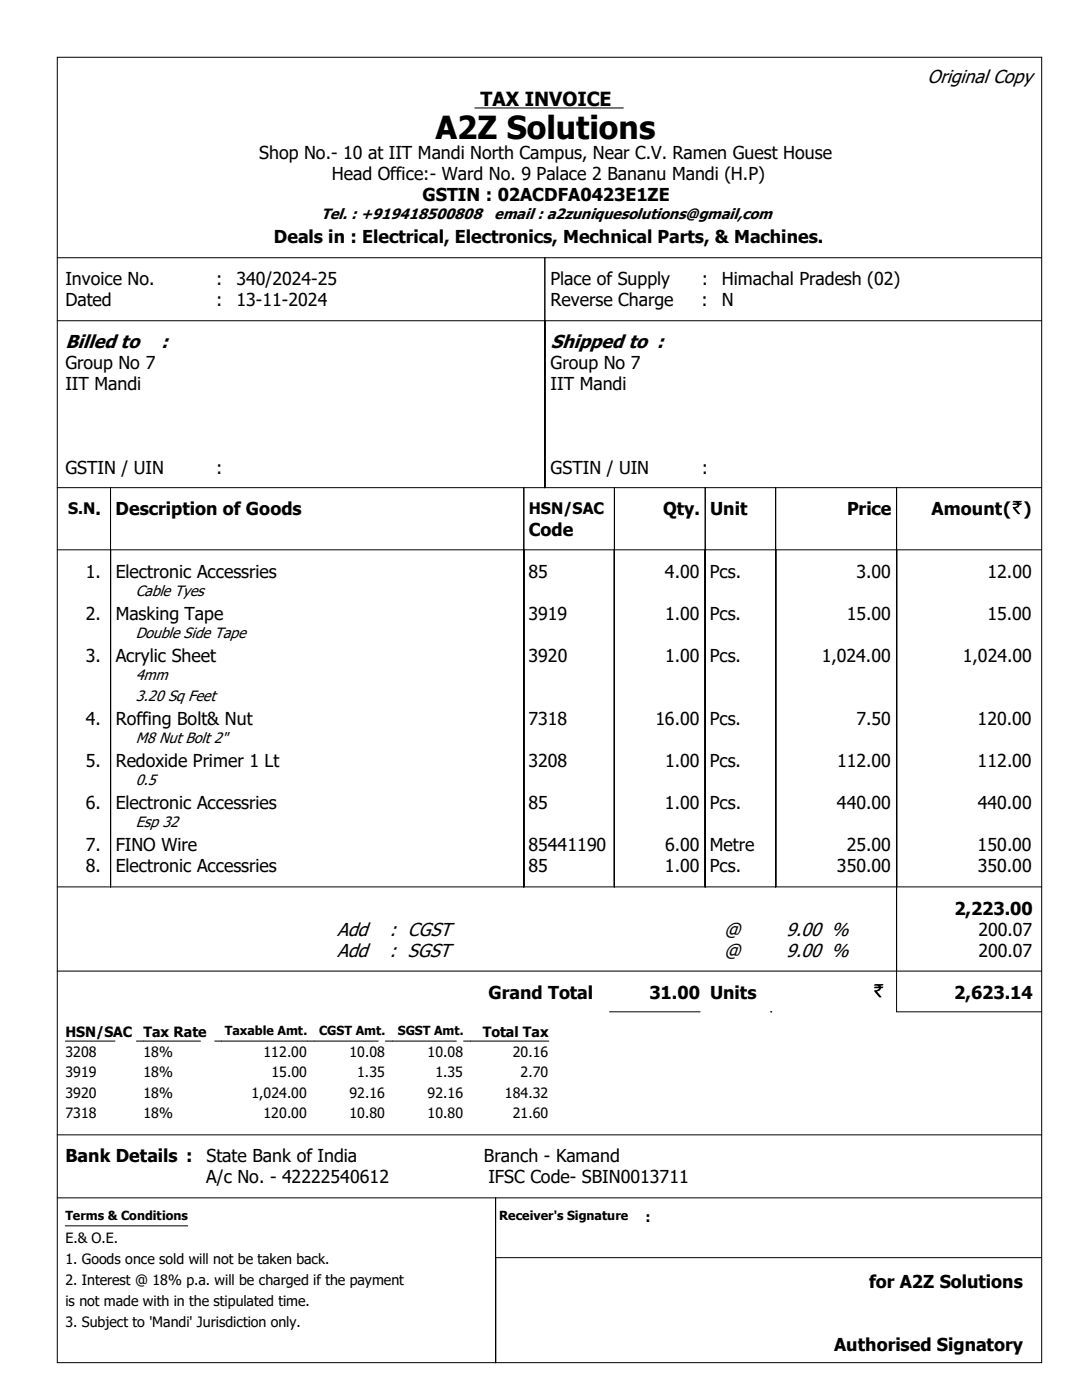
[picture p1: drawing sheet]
<svg xmlns="http://www.w3.org/2000/svg" width="216mm" height="279mm" viewBox="0 0 216 279" stroke-linecap="round" stroke-linejoin="round" font-family="sans-serif">
<defs><g id="words">
<text font-size="6.3" x="86.9" y="27.8">A2Z Solutions</text>
<text font-size="3.9" x="95.9" y="21.1">TAX INVOICE</text>
<g font-size="3.8">
<text x="185.1" y="16.6">Original Copy</text>
<text x="13" y="69.5">Billed to</text>
<text x="32.1" y="69.5">:</text>
<text x="109.9" y="69.5">Shipped to :</text>
<text x="67.3" y="186.7">Add</text>
<text x="67.3" y="190.9">Add</text>
<text x="77.7" y="186.7">: CGST</text>
<text x="77.7" y="190.9">: SGST</text>
<text x="144.4" y="186.7">@</text>
<text x="144.4" y="190.9">@</text>
<text x="156.9" y="186.7">9.00 %</text>
<text x="156.9" y="190.9">9.00 %</text>
</g>
<g font-size="3.5">
<text x="51.7" y="31.8">Shop No.- 10 at IIT Mandi North Campus, Near C.V. Ramen Guest House</text>
<text x="66.2" y="36">Head Office:- Ward No. 9 Palace 2 Bananu Mandi (H.P)</text>
<text x="84.3" y="40.2">GSTIN : 02ACDFA0423E1ZE</text>
<text x="54.7" y="48.6">Deals in : Electrical, Electronics, Mechnical Parts, &amp; Machines.</text>
<text x="13" y="56.9">Invoice No.</text>
<text x="43.2" y="56.9">:</text>
<text x="47.2" y="56.9">340/2024-25</text>
<text x="109.8" y="56.9">Place of Supply</text>
<text x="140" y="56.9">:</text>
<text x="144" y="56.9">Himachal Pradesh (02)</text>
<text x="13" y="61.1">Dated</text>
<text x="43.1" y="61.1">:</text>
<text x="47.2" y="61.1">13-11-2024</text>
<text x="109.9" y="61.1">Reverse Charge</text>
<text x="140" y="61.1">:</text>
<text x="144.1" y="61.1">N</text>
<text x="13" y="73.7">Group No 7</text>
<text x="13" y="77.9">IIT Mandi</text>
<text x="109.9" y="73.7">Group No 7</text>
<text x="109.9" y="77.9">IIT Mandi</text>
<text x="13" y="94.7">GSTIN / UIN</text>
<text x="43.2" y="94.7">:</text>
<text x="109.9" y="94.7">GSTIN / UIN</text>
<text x="140" y="94.7">:</text>
<text x="23.1" y="102.9">Description of Goods</text>
<text x="105.5" y="107.1">Code</text>
<text x="132.3" y="102.9">Qty. Unit</text>
<text x="169" y="102.9">Price</text>
<text x="185.9" y="102.9">Amount( )</text>
<text x="17.1" y="115.4">1.</text>
<text x="23.1" y="115.4">Electronic Accessries</text>
<text x="105.5" y="115.4">85</text>
<text x="132.7" y="115.4">4.00 Pcs.</text>
<text x="170.9" y="115.4">3.00</text>
<text x="197.1" y="115.4">12.00</text>
<text x="17.1" y="123.8">2.</text>
<text x="23.1" y="123.8">Masking Tape</text>
<text x="105.5" y="123.8">3919</text>
<text x="132.7" y="123.8">1.00 Pcs.</text>
<text x="169" y="123.8">15.00</text>
<text x="197.1" y="123.8">15.00</text>
<text x="17.1" y="132.2">3.</text>
<text x="23.1" y="132.2">Acrylic Sheet</text>
<text x="105.5" y="132.2">3920</text>
<text x="132.7" y="132.2">1.00 Pcs.</text>
<text x="164" y="132.2">1,024.00</text>
<text x="192.1" y="132.2">1,024.00</text>
<text x="17.1" y="144.8">4.</text>
<text x="23.1" y="144.8">Roffing Bolt&amp; Nut</text>
<text x="105.5" y="144.8">7318</text>
<text x="130.8" y="144.8">16.00 Pcs.</text>
<text x="170.9" y="144.8">7.50</text>
<text x="195.1" y="144.8">120.00</text>
<text x="17.1" y="153.2">5.</text>
<text x="23.1" y="153.2">Redoxide Primer 1 Lt</text>
<text x="105.5" y="153.2">3208</text>
<text x="132.7" y="153.2">1.00 Pcs.</text>
<text x="167" y="153.2">112.00</text>
<text x="195.1" y="153.2">112.00</text>
<text x="17.1" y="161.5">6.</text>
<text x="23.1" y="161.5">Electronic Accessries</text>
<text x="105.5" y="161.5">85</text>
<text x="132.7" y="161.5">1.00 Pcs.</text>
<text x="167" y="161.5">440.00</text>
<text x="195.1" y="161.5">440.00</text>
<text x="17.1" y="169.9">7.</text>
<text x="23.1" y="169.9">FINO Wire</text>
<text x="105.5" y="169.9">85441190</text>
<text x="132.7" y="169.9">6.00 Metre</text>
<text x="169" y="169.9">25.00</text>
<text x="195.1" y="169.9">150.00</text>
<text x="17.1" y="174.1">8.</text>
<text x="23.1" y="174.1">Electronic Accessries</text>
<text x="105.5" y="174.1">85</text>
<text x="132.7" y="174.1">1.00 Pcs.</text>
<text x="167" y="174.1">350.00</text>
<text x="195.1" y="174.1">350.00</text>
<text x="190.4" y="182.5">2,223.00</text>
<text x="195.3" y="186.7">200.07</text>
<text x="195.3" y="190.9">200.07</text>
<text x="97.5" y="199.3">Grand Total</text>
<text x="129.6" y="199.3">31.00 Units</text>
<text x="190.4" y="199.3">2,623.14</text>
<text x="13" y="232">Bank Details :</text>
<text x="41.2" y="232">State Bank of India</text>
<text x="96.6" y="232">Branch - Kamand</text>
<text x="41.2" y="236.2">A/c No. - 42222540612</text>
<text x="97.4" y="236.2">IFSC Code- SBIN0013711</text>
<text x="173.4" y="257.1">for A2Z Solutions</text>
<text x="166.4" y="269.7">Authorised Signatory</text>
</g>
<g font-size="3.2">
<text x="13.6" y="102.5">S.N.</text>
<text x="105.5" y="102.5">HSN/SAC</text>
</g>
<g font-size="3">
<text x="64.1" y="43.6">Tel. : +919418500808</text>
<text x="98.6" y="43.6">email : a2zuniquesolutions@gmail,com</text>
<text x="27.1" y="118.9">Cable Tyes</text>
<text x="27.1" y="127.3">Double Side Tape</text>
<text x="27.1" y="135.7">4mm</text>
<text x="27.1" y="139.9">3.20 Sq Feet</text>
<text x="27.1" y="148.3">M8 Nut Bolt 2&quot;</text>
<text x="27.1" y="156.6">0.5</text>
<text x="27.1" y="165">Esp 32</text>
</g>
<g font-size="2.8">
<text x="13" y="207">HSN/SAC</text>
<text x="28.6" y="207">Tax Rate</text>
<text x="96.3" y="207">Total Tax</text>
<text x="13" y="211">3208</text>
<text x="13" y="215">3919</text>
<text x="28.6" y="211">18%</text>
<text x="28.6" y="215">18%</text>
<text x="52.6" y="211">112.00</text>
<text x="54.2" y="215">15.00</text>
<text x="69.7" y="211">10.08</text>
<text x="71.3" y="215">1.35</text>
<text x="85.3" y="211">10.08</text>
<text x="86.9" y="215">1.35</text>
<text x="102.3" y="211">20.16</text>
<text x="103.9" y="215">2.70</text>
<text x="13" y="219">3920</text>
<text x="28.6" y="219">18%</text>
<text x="50.2" y="219">1,024.00</text>
<text x="69.7" y="219">92.16</text>
<text x="85.3" y="219">92.16</text>
<text x="100.8" y="219">184.32</text>
<text x="13" y="223.1">7318</text>
<text x="28.6" y="223.1">18%</text>
<text x="52.6" y="223.1">120.00</text>
<text x="69.7" y="223.1">10.80</text>
<text x="85.3" y="223.1">10.80</text>
<text x="102.3" y="223.1">21.60</text>
<text x="128.8" y="243.8">:</text>
<text x="13" y="248">E.&amp; O.E.</text>
<text x="13" y="252.2">1. Goods once sold will not be taken back.</text>
<text x="13" y="256.4">2. Interest @ 18% p.a. will be charged if the payment</text>
<text x="13" y="260.6">is not made with in the stipulated time.</text>
<text x="13" y="264.8">3. Subject to 'Mandi' Jurisdiction only.</text>
</g>
<g font-size="2.5">
<text x="44.9" y="206.6">Taxable Amt.</text>
<text x="63.7" y="206.6">CGST Amt.</text>
<text x="79.4" y="206.6">SGST Amt.</text>
<text x="13" y="243.5">Terms &amp; Conditions</text>
<text x="99.6" y="243.5">Receiver's Signature</text>
</g>
</g></defs>
<g fill="none" stroke="#000" stroke-width=".2">
<path d="M11.4 11.4h196.5v260.5h-196.5zM94.7 21.5h29.7M11.4 51.4h196.5M108.7 51.4v45.9M11.4 64h196.5M11.4 97.3h196.5M22.1 97.3v79.7M104.5 97.3v79.7M122.6 97.3v79.7M140.7 97.3v79.7M154.8 97.3v79.7M178.9 97.3v104.6h29"/>
<path d="M11.4 109.7h196.5M11.4 177h196.5M11.4 193.8h196.5M13 207.8h9.9M27.2 207.8h12.8M42.8 207.8h32.7M76.9 207.8h14.2M92.5 207.8h17M121.6 201.9h18.1M153.8 201.9h.1M11.4 226.5h196.5M11.4 239.1h196.5"/>
<path d="M98.9 239.1v32.8M13 244.6h24.5M98.9 251h109"/>
</g>
<path d="M202.2 100h1.7l-.2 .3h-.4l.1 .2h.5l-.2 .3h-.2a.8 .8 0 0 1-.9 .6l.9 1.2h-.4l-1-1.2v-.2a.81 .81 0 0 0 .9-.4h-1l.2-.3h.8l-.4-.2h-.6zM174.6 196.4h1.7l-.2 .3h-.4l.1 .2 .5 .1-.2 .2h-.3a.8 .8 0 0 1-.8 .6l.9 1.2-.4 .1-1-1.2v-.3a.81 .81 0 0 0 .9-.4h-1l.2-.3h.7l-.3-.2h-.6z" fill="#000"/>
<use href="#words"/>
</svg>
